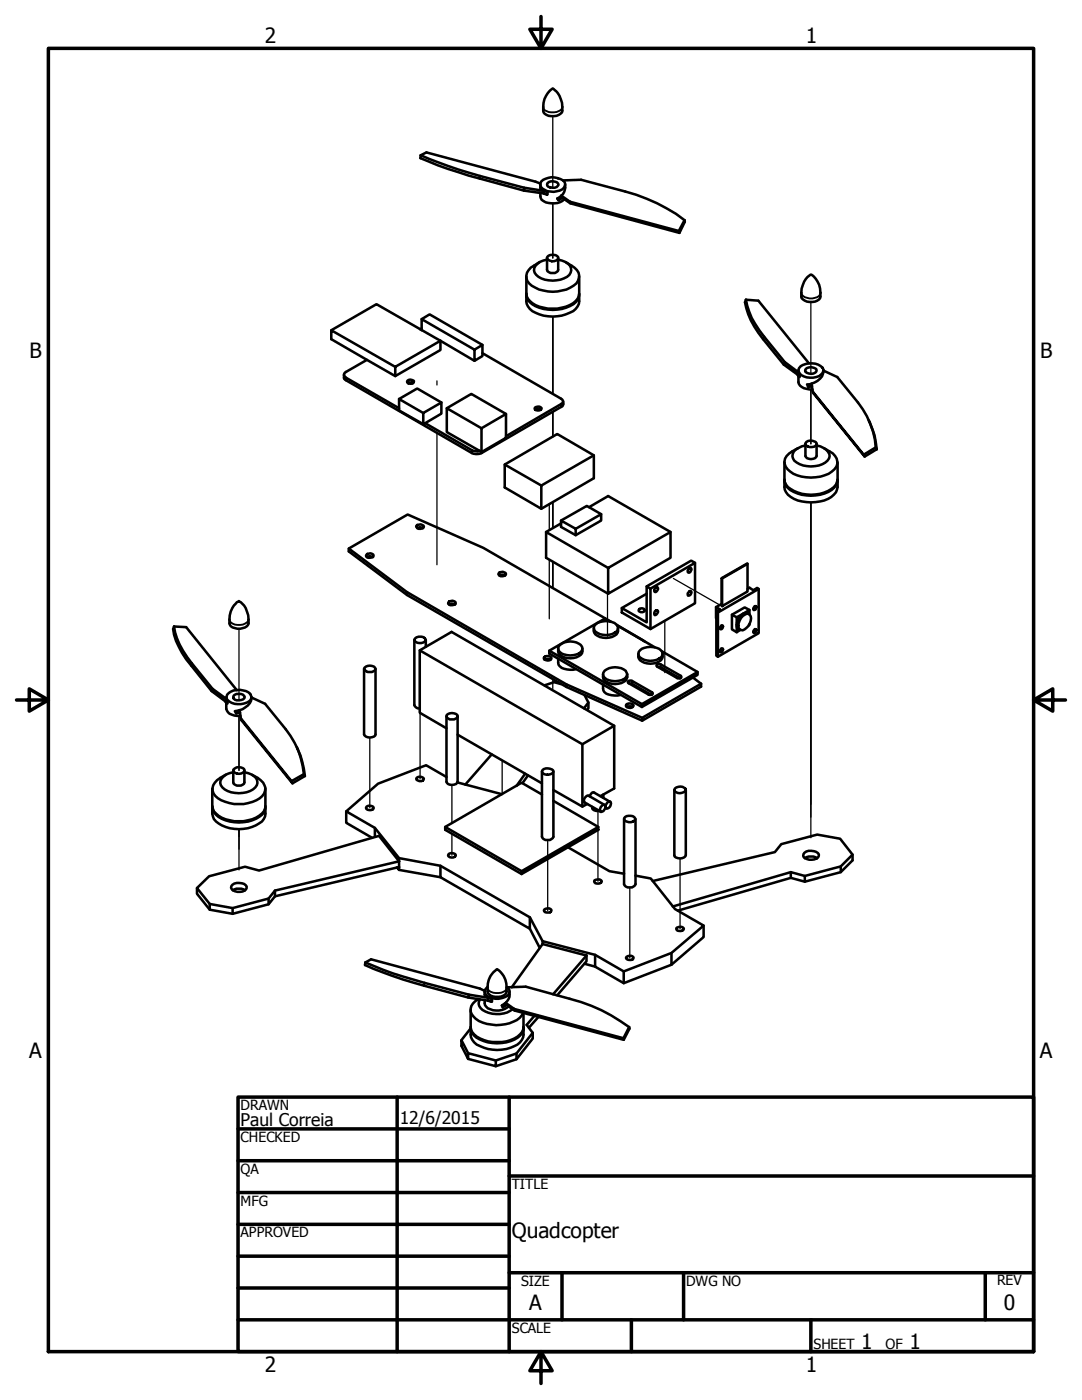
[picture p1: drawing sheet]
<svg xmlns="http://www.w3.org/2000/svg" width="216mm" height="279mm" viewBox="0 0 216 279" stroke-linecap="round" stroke-linejoin="round" font-family="sans-serif">
<defs><g id="words">
<g font-size="4.2">
<text x="52.8" y="8.6">2</text>
<text x="160.8" y="8.6">1</text>
<text x="5.9" y="71.4">B</text>
<text x="207.6" y="71.4">B</text>
<text x="5.8" y="211.1">A</text>
<text x="207.5" y="211.1">A</text>
<text x="102.1" y="247">Quadcopter</text>
<text x="105.6" y="261.5">A</text>
<text x="200.3" y="261.5">0</text>
<text x="171.8" y="269.2">1</text>
<text x="181.5" y="269.2">1</text>
<text x="52.8" y="273.8">2</text>
<text x="160.8" y="273.8">1</text>
</g>
<g font-size="3.5">
<text x="48" y="224.7">Paul Correia</text>
<text x="79.8" y="224.2">12/6/2015</text>
</g>
<g font-size="2.8">
<text x="48" y="221.5">DRAWN</text>
<text x="48" y="227.9">CHECKED</text>
<text x="48" y="234.3">QA</text>
<text x="102.1" y="237.2">TITLE</text>
<text x="48" y="240.6">MFG</text>
<text x="48" y="247">APPROVED</text>
<text x="104" y="256.6">SIZE</text>
<text x="136.9" y="256.6">DWG NO</text>
<text x="198.9" y="256.5">REV</text>
<text x="102.1" y="266">SCALE</text>
<text x="162.3" y="269.2">SHEET</text>
<text x="176.7" y="269.2">OF</text>
</g>
</g></defs>
<!-- layer: Tweak Trail (ANSI) -->
<g fill="none" stroke="#000" stroke-width=".25">
<path d="M110.3 23.2v14.3M110.3 40.6v10.9M87.2 76v.8M110.3 63.2v15.4M161.8 60.3v14.3M161.8 77.7v10.9M87.2 86.4v26.3M110.3 82.2v5M109.6 100.6v5.2M109.6 111.7v11.8M110.3 100.2v5.2M110.3 112.1v5.2"/>
<path d="M121.2 118.4v8.6M134.4 115.4l9.2 5.3M161.8 100.3v66.9M47.7 125.5v14.3M110.3 135.5v2M132.7 123.9v10.3M47.7 142.9v10.8M73.8 147.2v14M83.8 142.3v13.1M90.2 156.7v7.6M100.2 151.8v6.7M47.7 165.5v8.1"/>
<path d="M90.2 166.4v4.3M109.3 167.6v14.1M119.3 161.9v14M125.7 177.1v14.1M135.7 171.3v14.1"/>
</g>
<!-- layer: Visible (ANSI) -->
<g fill="none" stroke="#000" stroke-width=".51">
<path d="M83.9 31l5.6 2.1a166.5 166.5 0 0 0 15.1 4.4M83.9 31v.6l5.5 2.1a166.5 166.5 0 0 0 15.1 4.3M83.9 31l1.2-.6 21.8 5.9 .9 .3M107.8 36.8v.8l.8 .5M107.8 38.5a1.57 1.57 0 0 0 1.7 2 3.2 3.2 0 0 0 3.1-.7M108 36.2a3.5 3.5 0 0 1 4.6 .1 1.42 1.42 0 0 1-1.5 1.9 3 3 0 0 1-3.2-.9l-.1-.7zM108.5 38.6l.7 .3M108.6 38.1l.6 .2M108.6 38.1l-4-.6-.1 .5 4 .6M108.6 38.1l-.1 .5M109.2 38.3v.6M109.2 36.6a1.61 1.61 0 0 1 2.2 0 .8 .8 0 0 1-1.2 .9 .85 .85 0 0 1-1-.7z"/>
<path d="M112 39.1l-.8 .5 .2 .3 .7-.5M112 39.1l.1 .3M112 39.1l1.7 1.2M112.1 39.4l-.7 .5M112.1 39.4h.1M112.1 39.4l1.7 1.2-.1-.3M112.3 36l3.7-.1 8.8 2.3a33.4 33.4 0 0 1 11.8 5.7M112.8 36.8a2.63 2.63 0 0 1-.8 2.3M105 55.2v3.3a3.3 3.3 0 0 0 2.6 2.7 7.7 7.7 0 0 0 7.3-1.1l.6-1 .1-3.9M105 58.7a2.58 2.58 0 0 0 1.8 2.4 7.8 7.8 0 0 0 8.1-.8l.4-.5 .3-1.1M105 58.8a3.2 3.2 0 0 0 2.6 3.9 7.9 7.9 0 0 0 7.3-1 2.94 2.94 0 0 0 .7-2.9M107.6 52.3l-1 .7a2.28 2.28 0 0 0-1.6 2.3 2.28 2.28 0 0 0 1.8 2.1 7.6 7.6 0 0 0 8.2-.8 2.18 2.18 0 0 0-1-3.6l-1.1-.7"/>
<path d="M109.2 51.5v2.3a1.29 1.29 0 0 0 2.2 0v-2.3M109.2 51.8a2.69 2.69 0 0 0-2.6 2.2 2.99 2.99 0 0 0 2.9 1.9 5 5 0 0 0 4.1-1 1.64 1.64 0 0 0-.8-2.6l-1.4-.5M109.3 51.1a1.62 1.62 0 0 1 2.1 .2 1.16 1.16 0 0 1-.9 .9 1.16 1.16 0 0 1-1.2-.4l-.1-.2zM113.7 40.3l21.7 5.8 .2 .4-21.8-5.9M136.6 43.9l.1 .4-1.1 2.2M136.6 43.9l-1.2 2.2M148.8 59.8a14.9 14.9 0 0 0 3.7 7.4l4.1 5.1M148.8 59.8l-.1 .5a15.6 15.6 0 0 0 3.6 7.4l4.1 5.1M148.8 59.8l2.5 .2 10.1 12.5M66.1 65.9l9-5.2 19.6 11.3M78.9 73.2l9-5.2v1.8l-9 5.3zM78.9 73.2l-12.8-7.3v1.8l12.8 7.4"/>
<path d="M79.6 79.6l3.6-2.1 4.9 2.8M81.4 76.5l.3-.2 .7 .2a.82 .82 0 0 1-1.2-.4 .87 .87 0 0 1 1.4 0l-.2 .4M84.1 65.9v-2.2l10.6 6.1M84.1 63.7l1.6-1 10.6 6.1M94.7 69.8l1.6-1v2.3l-1.6 .9zM159.2 74.8l.2 .4M159.3 74.3l.3 .4M159.3 74.3l-2.7-2-.2 .5 2.8 2M159.3 75.1v1.2a2.13 2.13 0 0 0 2.2 1.4h.6M159.3 74.3l-.1 .5M159.3 73.9v.4M159.6 74.7v.5h-.2"/>
<path d="M159.6 74.7l-.2 .5M159.8 73.1a3.4 3.4 0 0 1 4.5 .6 1.85 1.85 0 0 1-2.1 1.7 2.68 2.68 0 0 1-2.8-1.2l-.1-.4zM160.7 73.7a1.62 1.62 0 0 1 2.2 0v.2a1.31 1.31 0 0 1-2.2 .1zM161.9 76.6l-.9 .1 .3 .5 .8-.2M161.9 76.6l.3 1.6 .2 .3 10.1 12.6-10.3-12.9M162 77l-.8 .1M164.3 74l2.8 1.2 4.1 5.1a17 17 0 0 1 3.6 9M164.3 73.9a2.78 2.78 0 0 1-2.4 2.7M84.5 82.4l-4.9-2.8v2.3l4.9 2.7v-2.2l3.6-2.1v2.2l-3.6 2.1M89.2 81.5l4.8-2.9 7 4M94.2 90.4l.7 .2 1.2-.2M96.1 85.5l4.9-2.9v4.8l-4.9 2.8z"/>
<path d="M96.1 85.5l-6.9-4v4.7l6.9 4M100.7 92.7l7.3 4.2M106.9 81.8l.5-.1 .5 .1a.87 .87 0 0 1-1.2-.3 .87 .87 0 0 1 1.4 0l-.2 .3M118.5 90.9l-10.5 6v4.6l-7.3-4.2v-4.6l10.5-6.1 7.3 4.3v4.5l-10.5 6.1M156.5 92.3v3.4a2.66 2.66 0 0 0 1.9 2.3 7.7 7.7 0 0 0 8-.8l.4-.5 .3-1v-3.4M156.5 95.8a3.1 3.1 0 0 0 2.6 2.7 7.7 7.7 0 0 0 7.3-1.2l.7-1v-.5M156.5 95.9a3.3 3.3 0 0 0 2.7 4 8.5 8.5 0 0 0 6.7-.7 2.92 2.92 0 0 0 1.2-3.3M159.2 89.5a3.9 3.9 0 0 0-2.7 2.6 3.2 3.2 0 0 0 2.6 2.8 8.1 8.1 0 0 0 6.9-.8 2.21 2.21 0 0 0 1.1-2.1 2.21 2.21 0 0 0-1.6-1.9l-1-.6M160.7 88.6v2.4a1.29 1.29 0 0 0 2.2 0v-2.4M160.7 88.9a4.2 4.2 0 0 0-2.3 1.3 1.68 1.68 0 0 0 1.2 2.4 5.5 5.5 0 0 0 5.5-.7 1.54 1.54 0 0 0-.8-2.5l-1.4-.5M160.9 88.2a1.52 1.52 0 0 1 2 .3 1.13 1.13 0 0 1-1.7 .6l-.5-.4zM173.4 83.9a17.6 17.6 0 0 1 1.5 5.8"/>
<path d="M174.8 89.3l.1 .4M174.8 89.3l-2.5 1.4M174.9 89.7l-2.4 1.4M69.6 109.5l11.6 8.7M73.2 111.2a1.05 1.05 0 0 1 1.2 0M73.3 110.6a.87 .87 0 0 1 1.2 .3 1 1 0 0 1-1.5 .1zM81.2 118.7l31.8 18.4v-.5l15.1 6.7M83.2 105.4a.95 .95 0 0 1 1.2 0M83.2 104.8a.92 .92 0 0 1 1.4 .4 .86 .86 0 0 1-.8 .3 .86 .86 0 0 1-.7-.5zM99.5 114.4a.85 .85 0 0 1 1.5 .2 .95 .95 0 0 1-1.6 0zM99.6 114.9a.95 .95 0 0 1 1.2 0M112 104.5l-3 1.7"/>
<path d="M114.9 105.5l5.1-2.9v1.3l-5.1 2.9zM114.9 105.5l-2.9-1.6v1.3l2.9 1.6M117.5 101.2l3.8-2.2 12.5 7.2M120 102.6l-2.9-1.6-5.1 2.9M121.3 113.3l12.5-7.1v5.1l-12.5 7.2zM121.3 113.3l-12.3-7.1v5.1l12.3 7.2M129 118.5l-4.9 2.8M129.8 117.5l8.9-5.2v8.1l-8.9 5.1M130.7 117.4l.4-.2 .2 .1a.65 .65 0 0 1-.7 .8v-.4zM137.6 118h.3a.65 .65 0 0 1-.6 .9 .63 .63 0 0 1 .3-.9zM137.6 113.3l.3 .1a.65 .65 0 0 1-.6 .8 .65 .65 0 0 1 .3-.9zM138.7 112.3l-.8-.4-8.9 5.1"/>
<path d="M144 115.4l.1 5.6-.1-5.6 5.2-2.9v5.5l-5.1 3M149.2 117.5l.3-.2 .8 .5 .8-.5 .3 .2v8.9l-8.1 4.7-.4-.2v-8.9M149.2 112.5l-5.1 2.9M151.4 117.5l-8.1 4.7M34.7 125a14.7 14.7 0 0 0 3.6 7.4l4.1 5.1M34.7 125l-.2 .5a15.1 15.1 0 0 0 3.7 7.3l4 5.1M34.7 125l2.4 .2 10.1 12.5M45.1 139.1l.1 .4M45.2 139.5l.2 .4M45.2 139.5l-2.8-2-.2 .4 2.8 2.1M45.2 139.5l-.2 .5M45.3 138.6a3.5 3.5 0 0 1 4.6-.1 1.04 1.04 0 0 1-.6 1.7 3.2 3.2 0 0 1-4.1-.8z"/>
<path d="M45.4 139.9v.5h-.2M45.4 139.9l-.2 .5M46.6 138.9a1.55 1.55 0 0 1 2.2 .2 1.39 1.39 0 0 1-2.2 .3zM50.2 139.2l2.7 1.3 4.1 5a16.4 16.4 0 0 1 3.6 9M50.2 139.1a2.57 2.57 0 0 1-1.8 2.4l-.6 .2M72.6 133.5v13.1a1.44 1.44 0 0 0 2.3 .2v-13.3M72.8 133.2a1.43 1.43 0 0 1 2.1 .3 1.3 1.3 0 0 1-2.1 .2l-.2-.2zM82.7 127.7v13a1.09 1.09 0 0 0 1.1 .7M82.9 127.4a1.32 1.32 0 0 1 2.1 .4 1.37 1.37 0 0 1-2.3-.2zM83.8 129.8l6.3-3.7 32.5 18.7M85 127.7v1.4M89.5 120.2a.85 .85 0 0 1 1.4 .2 1 1 0 0 1-1.5 .1z"/>
<path d="M89.6 120.7a1.05 1.05 0 0 1 1.2 0M108.6 131.6l.4-.1 .9 .1M108.7 131.1a.96 .96 0 0 1 1.3 .3 .83 .83 0 0 1-.8 .4 .83 .83 0 0 1-.7-.5zM109.6 129.9l18.5 10.6M111.4 129.4a1.64 1.64 0 0 0 1.8 1.9 2.96 2.96 0 0 0 2.9-.9l.1-1M111.4 131.4a1.71 1.71 0 0 0 1.8 2.2l1.2 .1 .5-.2M111.7 128.7a3.3 3.3 0 0 1 4.4 .4 1.5 1.5 0 0 1-1.7 1.6 2.96 2.96 0 0 1-3-.9v-.7zM112 136.5l-1.4-.4-2 .7M116.6 138.7l.8 1.5-.9 1.2M118.5 125.3a1.64 1.64 0 0 0 1.8 2 2.82 2.82 0 0 0 3-1.1v-.9M118.8 124.7a3.5 3.5 0 0 1 4.2 0 .97 .97 0 0 1-.4 1.6 3.3 3.3 0 0 1-4-.6v-.7zM120.3 134.6a1.64 1.64 0 0 0 1.8 1.9 2.79 2.79 0 0 0 2.9-1l.2-.9"/>
<path d="M120.3 136.6a1.64 1.64 0 0 0 1.7 2.1l1.3 .1 .5-.1M120.6 133.9a3.5 3.5 0 0 1 4.2 0 1.18 1.18 0 0 1-.8 1.9 3.6 3.6 0 0 1-3.4-.5 .93 .93 0 0 1 0-1.4zM121.7 124l-1-.6-11.1 6.5v.5l18.5 10.7M121.9 124.1l-25.4-14.8-15.2-6.6-11.7 6.8v.5l11.6 8.7v-.5l31.8 18.4M123.1 124.7l5.6 3.4M123.2 124.8l7.4 4.4M124.1 121.3l4.9 2.9v-7.2l.8 .5v8l-5.7-3.3zM126.1 136.5l3.9 2.2M127.4 130.5a1.64 1.64 0 0 0 1.8 1.9 2.82 2.82 0 0 0 2.9-1l.1-.9M127.6 121.5a.66 .66 0 0 1 1.1 .4 .68 .68 0 0 1-.7 .3 .68 .68 0 0 1-.6-.5zM127.7 129.8a3.5 3.5 0 0 1 4.2 0 .97 .97 0 0 1-.4 1.6 3.3 3.3 0 0 1-4.1-.5v-.8zM130.7 122l.2-.2 .4 .1a.72 .72 0 0 1-.7 .8v-.4z"/>
<path d="M132.1 130l7.1 4.1M132.2 133.3v.3M134.9 134.9l.1 .3M135.4 135.2l-.3 .1M138.2 135.2l1.7 1.3M139.9 136.5l-11.8 6.8v.5l-15.1-6.7M139.9 136.5v.5l-11.8 6.8M142.9 122l.7-.4-.7-.4v2.2M142.9 122l.4 .2v8.9M143.9 124.9l.3-.1a.48 .48 0 0 1 0 .5 .48 .48 0 0 1-.5 .2v-.3zM143.9 129.5l.3-.1a.54 .54 0 0 1-.5 .8v-.5zM144 124.8l-.4 .6"/>
<path d="M144 129.4l-.2 .5-.2 .1M144 120.5l-1.1 .7M147 123.2l-1-.5v2.9l1 .6M148.2 122.9a.9 .9 0 0 1 1.6 .1 2.66 2.66 0 0 1-1.6 2.8 .9 .9 0 0 1-.8-.4 .9 .9 0 0 1 0-1l.4-1zM149.5 122.6a1.04 1.04 0 0 0-1.6 .2 2.39 2.39 0 0 0-.8 2.5l.6 .4M149.5 124.6l-.1 .2M149.5 122.6v-.9l-2.5 1.5v3l.7-.5M149.5 121.7l-.9-.5-2.6 1.5M150.4 125.9l.3-.4 .2 .2-.3 .7-.2-.1zM150.6 121h.3a.54 .54 0 0 1-.5 .7v-.4zM150.6 125.5v.3l-.3 .3M150.6 121l-.1 .4-.2 .1"/>
<path d="M42.4 157.4v3.4a2.3 2.3 0 0 0 1.2 2 7.9 7.9 0 0 0 8.7-.4l.6-1 .1-4M45 154.6a4 4 0 0 0-2.6 2.6 2.89 2.89 0 0 0 2.6 2.8 7.4 7.4 0 0 0 7.3-1.1 2 2 0 0 0-.3-3.2l-1.7-1.1M45 140l.2 .4M45.1 140.3a1.97 1.97 0 0 0 .7 2.1 3.7 3.7 0 0 0 2.1 .5M46.5 153.7v2.4a1.29 1.29 0 0 0 2.3 0v-2.4M46.5 154.1a2.69 2.69 0 0 0-2.6 2.2 2.99 2.99 0 0 0 3 1.9 4.5 4.5 0 0 0 4.3-1.5 1.64 1.64 0 0 0-1-2.1l-1.4-.5M46.6 153.5a1.54 1.54 0 0 1 2.1 0l.1 .2a1.26 1.26 0 0 1-2.3 .1zM47.8 141.7l-.9 .2 .2 .5 .8-.2M47.8 141.7l.4 2.1 10.2 12.5-.2-.4-10.1-12.5M47.9 142.2l-.8 .1M59.2 149.1a16 16 0 0 1 1.6 5.8M60.6 154.5l.2 .4"/>
<path d="M60.6 154.5l-2.4 1.4M60.8 154.9l-2.4 1.4M83.2 155.2a1.03 1.03 0 0 1 1.4 .2l-.1 .2a.85 .85 0 0 1-1.4-.2zM89.1 155.1l-4.1-2.4-9.6 3.7-6.3 5.5 5.7 3.3 4.8 6.1 8.3 1.5 17.8 10.3 2.6 4.7 10.4 2.8 5.8 3.3 9.5-3.7 6.4-5.5-5.7-3.3-4.8-6.1-3.1-.5M89.1 142.9v13.1a1.29 1.29 0 0 0 2.2 0v-13.1M89.1 145.4l-5.3-3.2v-12.4l32.4 18.7M89.2 142.7a1.63 1.63 0 0 1 2 0l.1 .2a1.29 1.29 0 0 1-2.2 0zM91.2 156.1l8.9 2.4M91.3 146.6l16.8 9.7M98.1 150.6l-5.3 6M104.8 154.4l-1.7 2.4M105.3 154.7l-1 1.6"/>
<path d="M108.1 154v13a1.35 1.35 0 0 0 2.3 0v-13M108.1 158.6l-4-2.4-15.3 8.8v.6l15.3 8.8M108.3 153.7a1.74 1.74 0 0 1 2.1 0v.3a1.31 1.31 0 0 1-2.3-.1zM110.4 159.8l9 5.2M116.2 148.5v12.5l-5.8-3.3M116.2 148.5l6.4-3.7v12.6l-2.8 1.5M117.4 140.2v1.2l-.2 .3M117.7 158.9l.1-.3a.58 .58 0 0 1 .8-.4l3.1 1.8M120.4 158.6v.6M125.1 141.1l.2-.1 .9 .1M125.1 140.5a.96 .96 0 0 1 1.3 .3 .83 .83 0 0 1-.8 .5 .83 .83 0 0 1-.7-.6zM128.1 140.5l11.1-6.4v.6l-11.1 6.4z"/>
<path d="M134.6 157.7v13a1.12 1.12 0 0 0 1.5 .6l.6-.4 .1-.2v-13M134.7 157.4a1.53 1.53 0 0 1 2.1 0v.3a1.23 1.23 0 0 1-1.6 .5l-.6-.3zM39.3 177.2l2.4-2.3 7.2-1.9 2.8 .7 23.9-6.9 4 5.1-24.7 5.8-1.3 1.6-7.2 1.9-4.6-.8zM42.4 161a3.3 3.3 0 0 0 2.6 2.7 7.9 7.9 0 0 0 7.3-1.1l.4-.5 .3-1.1M42.4 161.1a2.96 2.96 0 0 0 1.9 3.6 7.8 7.8 0 0 0 8-.7 2.94 2.94 0 0 0 .7-2.9M46.4 176.6a2.2 2.2 0 0 1 2.8 .3 1.37 1.37 0 0 1-1.8 1.1 1.1 1.1 0 0 1-1.2-1.2zM46.4 177.7a2.57 2.57 0 0 1 2.5 0M53.6 179.3v1.2M54.9 177.7v1.2M69.1 161.9v2.3l5.1 3M73.2 161a.87 .87 0 0 1 1.3 .4 .94 .94 0 0 1-1.5-.2zM74.8 165.2v1.8"/>
<path d="M79.6 173l-24.7 5.9-1.3 1.6-7.2 1.9-4.6-.9-2.5-3.1v-1.2M79.6 173v.6l-.4-.5M79.6 171.3v1.7M79.6 173.6l8.3 1.5M87.9 172.8v2.3l17.8 10.3v-2.3M88.8 165l15.3 8.9M89.5 170.4a.87 .87 0 0 1 1.4 .4 .94 .94 0 0 1-1.5-.1zM104.1 173.9l15.3-8.9v.6l-15.3 8.8zM113.3 169.1l8.3 4.8 2.9 .5M117.2 160.5l-1 .5M118.2 161a1.04 1.04 0 0 0 1.4 .9M118.6 175.7a1.2 1.2 0 0 1 1.5 .1 .83 .83 0 0 1-.8 .6 .83 .83 0 0 1-.7-.5z"/>
<path d="M119.9 161l.5-.4 .4 .2a1.11 1.11 0 0 1-.9 1.3 .74 .74 0 0 1 0-1.1zM120.6 160.7l-3.1-1.9a.92 .92 0 0 0-.9 1.3l3.3 1.9M120.8 161.2l.2 .2M121.2 160.1l.5-.1a.81 .81 0 0 1 .1 .9 .81 .81 0 0 1-1 .3 1.03 1.03 0 0 1 .4-1.1zM124.5 163.4v13.1a1.35 1.35 0 0 0 2.3 0v-13.1M124.7 163.1a1.52 1.52 0 0 1 2 .2 1.12 1.12 0 0 1-1.7 .7l-.3-.2-.1-.2-.1-.3zM130.2 175.8l24.4-5.7 1.3-1.6 7.2-1.9 4.5 .8 2.5 3.2-2.3 2.3-7.2 1.9-2.8-.7-23.6 6.8M157.8 174.1v1.1M160.5 170.2a2.21 2.21 0 0 1 2.9 .3 1.07 1.07 0 0 1-1.4 1.1 1.66 1.66 0 0 1-1.7-.8zM160.6 171.3a2.57 2.57 0 0 1 2.5 0M160.6 174.8v1.2M167.8 172.9v1.2"/>
<path d="M170.1 170.6v1.1l-2.3 2.4-7.2 1.9-2.8-.8-22.5 6.5M41.8 180.4v1.1M46.4 181.2v1.2M72.9 192.1l1.7 .7a66.4 66.4 0 0 0 10.1 3.4l8.8 2.3M72.9 192.1l-.1 .5 5.5 2.2a166.5 166.5 0 0 0 15.1 4.3M72.9 192.1l1.1-.6 21.8 5.8 .9 .4M95.4 199.4a2.19 2.19 0 0 0-1.5 1.8 2.19 2.19 0 0 0 1 2.1 7.7 7.7 0 0 0 8.8-.2l.7-1M95.8 199.5a1.64 1.64 0 0 0 1 2.4 5.4 5.4 0 0 0 5.5-.5M96.7 197.9l.1 .8 .7 .4M96.7 199.6a1.74 1.74 0 0 0 1.7 2 3.5 3.5 0 0 0 3.1-.7M97.3 197a1.08 1.08 0 0 0-.6 1.1 1.08 1.08 0 0 0 1 .9 3.6 3.6 0 0 0 3.8-.6 1.02 1.02 0 0 0-.4-1.4M97.4 199.7l.6 .2"/>
<path d="M97.5 199.1l.7 .3M97.5 199.1l-4-.6-.1 .6 4 .6M97.5 199.1l-.1 .6M98.2 199.4v.5h-.2M98.2 199.4l-.2 .5M101.2 197l3.7-.1 8.8 2.4a32.8 32.8 0 0 1 11.8 5.7M101.7 197.9a2.2 2.2 0 0 1-.8 2.3M105.7 185.4l2 3.8M108.3 188.4l8.7 2.3M108.3 188.4l-6.2 8.6M108.3 187.8v.6M108.6 181.5a1.1 1.1 0 0 1 1.4 .1 .83 .83 0 0 1-.7 .5 .83 .83 0 0 1-.8-.4z"/>
<path d="M116.6 192.3l2.1 .6M117 190.7v1.1l-5.8 6.8M117 190.7l-6.6 7.7M118.7 190.6v2.3l5.8 3.3M125 190.9a1.1 1.1 0 0 1 1.4 .2v.2a.93 .93 0 0 1-1.5-.2zM134 192.5l-9.5 3.7v-2.3M135 185.2a1.2 1.2 0 0 1 1.5 .1 .83 .83 0 0 1-.8 .5 .83 .83 0 0 1-.8-.4zM140.4 184.7v2.3l-6.4 5.5v-2.3M93.4 210.2l-1.3-2.6v1.1l1.3 2.6v-1.1l5.5 1.4M93.9 201.5v3.4a3.3 3.3 0 0 0 2.7 2.7 7.5 7.5 0 0 0 7.2-1.2l.6-.9 .1-3.3M93.9 205a3.1 3.1 0 0 0 2.6 2.8 7.7 7.7 0 0 0 7.3-1.2l.7-1v-.6M93.9 205.2a2.96 2.96 0 0 0 1.9 3.6 7.7 7.7 0 0 0 8-.8 2.94 2.94 0 0 0 .7-2.8"/>
<path d="M93.9 205.2l-1.8 2.4M100.9 200.2l-.8 .5 .2 .3 .7-.5M100.9 200.2l.1 .3M100.9 200.2l1.7 1.2M101 200.5l-.7 .5M101 200.5h.1M101 200.5l1.7 1.2-.1-.3M102.6 201.4l21.8 5.8 .1 .3-21.8-5.8M103.1 210.2l-4.2 1.4v1.2l-5.5-1.5M106.3 206.1l-3.2 4.1v1.2l-4.2 1.4M106.6 202.8l-1.5 1.7 1.2 1.6v1.2l-3.2 4.1M107.4 202.9l-1.9 2.2"/>
<path d="M125.5 205l.1 .3-1.1 2.2M125.5 205l-1.1 2.2"/>
</g>
<!-- layer: Visible Narrow (ANSI) -->
<g fill="none" stroke="#000" stroke-width=".38">
<path d="M95.8 35.1l-.1 .5M108.4 21.3a1.08 1.08 0 0 0 1.1 1.1 2.54 2.54 0 0 0 2.6-.7l.1-.4M159.9 58.4a1.95 1.95 0 0 0 2.7 1 1.08 1.08 0 0 0 1.1-1M69 75.4v.5M152.5 67.2l-.2 .5M94.2 89.9v.5M96.1 90.2v.2M112 80.6v.6M38.3 132.4l-.1 .4M45.8 123.6a1.77 1.77 0 0 0 2.1 1.1 1.73 1.73 0 0 0 1.7-1.1M126.1 135.9v.6M130.1 138.2v.4"/>
<path d="M131.8 132.6v.6M135.8 134.9v.4M84.7 196.2l-.1 .5M97.3 197.1a1.77 1.77 0 0 0 2.1 1.1 1.9 1.9 0 0 0 1.6-.8l.1-.3"/>
</g>
<g fill="none" stroke="#000" stroke-width=".51">
<path d="M109.6 18.2l.7-.5a4.6 4.6 0 0 1 1.8 4.7 2.58 2.58 0 0 1-3.6 0l-.1-.3a4.7 4.7 0 0 1 1.2-3.9zM161.1 55.3a.81 .81 0 0 1 .9-.4 4.7 4.7 0 0 1 1.6 4.6 2.56 2.56 0 0 1-3.6 0 4.9 4.9 0 0 1 1.1-4.2zM68.6 74.8v.8l.4 .3 25.2 14.5M73.2 71.8l-4.2 2.4a.55 .55 0 0 0-.2 .9l10.8 6.4M84.1 65.5l-.3 .2M96.3 70.5l15.7 9.1a.57 .57 0 0 1 .3 .5 .57 .57 0 0 1-.3 .5l-11 6.5M84.8 84.5l9.4 5.4 1.1 .2 .4-.1M112.4 80.1l-.2 1-16.1 9.3M47.2 120.2l.5-.2a4.4 4.4 0 0 1 1.8 4.7 2.44 2.44 0 0 1-3.7 0 4.8 4.8 0 0 1 1.4-4.5zM125.3 136l.4-.2 .4 .1 4 2.3 .1 .3-.3 .2-.5-.1-4-2.3zM125.6 136.4l.5 .1M131 132.7l.4-.2 .4 .1 4 2.3 .2 .3-.4 .2-.5-.1-4-2.3z"/>
<path d="M131.3 133.1l.5 .1 3.9 2.2M98.5 194l.7-.6a4.4 4.4 0 0 1 1.8 4.8 2.58 2.58 0 0 1-3.7 0v-.3a4.7 4.7 0 0 1 1.2-3.9z"/>
</g>
<!-- layer: Border (ANSI) -->
<g fill="none" stroke="#000" stroke-width=".7">
<path d="M9.7 9.7h196.5v260h-196.5zM107.9 3.3v6.4l-2.2-3.9h4.5l-2.3 3.9M3.3 139.7h6.4l-3.9-2.2v4.4l3.9-2.2M206.2 139.7l3.9 2.2v-4.4l-3.9 2.2h6.4M47.5 218.9h158.7v50.8h-158.7zM79.2 218.9v50.8M101.6 218.9v50.8M47.5 225.3h54.1M47.5 231.6h54.1M47.5 238h54.1M101.6 234.7h104.6M47.5 244.3h54.1"/>
<path d="M47.5 250.7h54.1M47.5 257h54.1M101.6 254h104.6M112.1 254v9.4M136.4 254v9.4M196.6 254v9.4M47.5 263.4h158.7M107.9 269.7l2.3 3.9h-4.5l2.2-3.9v6.4M126 263.4v6.3M161.8 263.4v6.3"/>
</g>
<use href="#words"/>
</svg>
